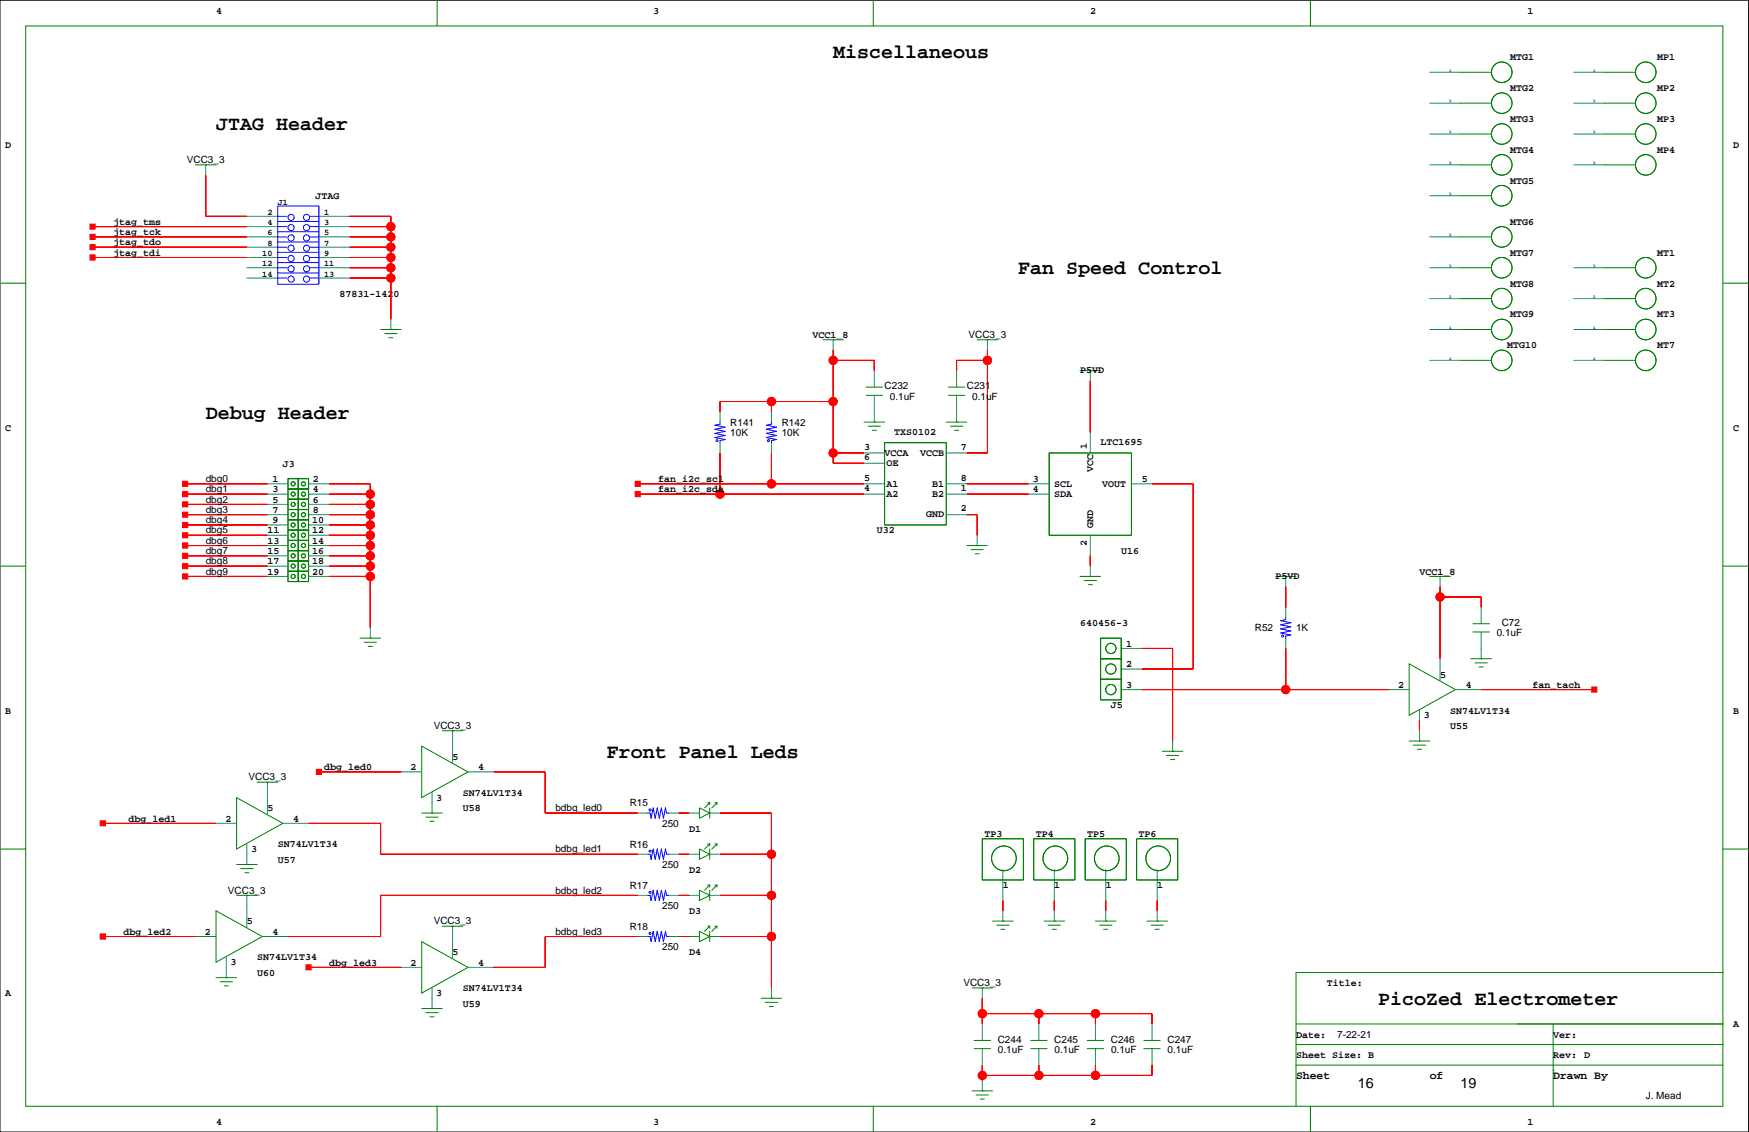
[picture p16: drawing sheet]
<svg xmlns="http://www.w3.org/2000/svg" width="432mm" height="279mm" viewBox="0 0 432 279" stroke-linecap="round" stroke-linejoin="round" font-family="sans-serif">
<defs><g id="words">
<g font-size="4.9">
<text x="205.7" y="14.4">Miscellaneous</text>
<text x="53.3" y="32.2">JTAG Header</text>
<text x="251.4" y="67.7">Fan Speed Control</text>
<text x="50.8" y="103.3">Debug Header</text>
<text x="149.8" y="187.1">Front Panel Leds</text>
<text x="340.3" y="248">PicoZed Electrometer</text>
</g>
<g font-size="3.5">
<text x="335.2" y="268.6">16</text>
<text x="360.6" y="268.6">19</text>
</g>
<g font-size="2.8">
<text x="320" y="266.2">Sheet</text>
<text x="353" y="266.2">of</text>
<text x="383.5" y="266.2">Drawn By</text>
</g>
<g font-size="2.5">
<text x="53.3" y="3.4">4</text>
<text x="161.3" y="3.4">3</text>
<text x="269.2" y="3.4">2</text>
<text x="377.1" y="3.4">1</text>
<text x="372.9" y="14.9">MTG1</text>
<text x="409.2" y="14.9">MP1</text>
<text x="372.9" y="22.5">MTG2</text>
<text x="409.2" y="22.5">MP2</text>
<text x="372.9" y="30.1">MTG3</text>
<text x="409.2" y="30.1">MP3</text>
<text x="1.3" y="36.4">D</text>
<text x="46.1" y="40.3">VCC3_3</text>
<text x="372.9" y="37.7">MTG4</text>
<text x="409.2" y="37.7">MP4</text>
<text x="427.9" y="36.4">D</text>
<text x="372.9" y="45.3">MTG5</text>
<text x="77.9" y="49">JTAG</text>
<text x="27.9" y="58">jtag_tck</text>
<text x="27.9" y="55.5">jtag_tms</text>
<text x="372.9" y="55.5">MTG6</text>
<text x="27.9" y="60.6">jtag_tdo</text>
<text x="27.9" y="63.1">jtag_tdi</text>
<text x="372.9" y="63.1">MTG7</text>
<text x="409.2" y="63.1">MT1</text>
<text x="372.9" y="70.7">MTG8</text>
<text x="409.2" y="70.7">MT2</text>
<text x="83.8" y="73.3">87831-1420</text>
<text x="200.6" y="83.4">VCC1_8</text>
<text x="239.1" y="83.4">VCC3_3</text>
<text x="372.9" y="78.3">MTG9</text>
<text x="409.2" y="78.3">MT3</text>
<text x="372.1" y="86">MTG10</text>
<text x="409.2" y="86">MT7</text>
<text x="266.6" y="92.2">P5VD</text>
<text x="218.4" y="96.1">C232</text>
<text x="219.7" y="98.7">0.1uF</text>
<text x="238.7" y="96.1">C231</text>
<text x="240" y="98.7">0.1uF</text>
<text x="1.3" y="106.3">C</text>
<text x="180.3" y="107.6">10K</text>
<text x="180.3" y="105.1">R141</text>
<text x="193" y="105.1">R142</text>
<text x="193" y="107.6">10K</text>
<text x="220.7" y="107.4">TXS0102</text>
<text x="427.9" y="106.3">C</text>
<text x="213.3" y="111">3</text>
<text x="213.3" y="113.5">6</text>
<text x="218.4" y="112.5">VCCA</text>
<text x="227.2" y="112.5">VCCB</text>
<text x="237.2" y="111">7</text>
<text x="268.3" y="110.7" transform="rotate(-90 268.3 110.7)">1</text>
<text x="271.7" y="110">LTC1695</text>
<text x="50.8" y="119">dbg0</text>
<text x="67.3" y="119">1</text>
<text x="69.8" y="115.2">J3</text>
<text x="77.2" y="119">2</text>
<text x="162.5" y="119">fan_i2c_scl</text>
<text x="213.3" y="118.6">5</text>
<text x="218.9" y="115">OE</text>
<text x="237.2" y="118.6">8</text>
<text x="255" y="119">3</text>
<text x="269.9" y="116.6" transform="rotate(-90 269.9 116.6)">VCC</text>
<text x="281.9" y="119">5</text>
<text x="50.8" y="121.5">dbg1</text>
<text x="50.8" y="124.1">dbg2</text>
<text x="67.3" y="124.1">5</text>
<text x="67.3" y="121.5">3</text>
<text x="77.2" y="124.1">6</text>
<text x="77.2" y="121.5">4</text>
<text x="162.5" y="121.5">fan_i2c_sda</text>
<text x="213.3" y="121.1">4</text>
<text x="218.9" y="120.1">A1</text>
<text x="218.9" y="122.6">A2</text>
<text x="230.2" y="122.6">B2</text>
<text x="230.2" y="120.1">B1</text>
<text x="237.2" y="121.1">1</text>
<text x="255" y="121.5">4</text>
<text x="260.3" y="120.1">SCL</text>
<text x="260.3" y="122.6">SDA</text>
<text x="272.1" y="120.1">VOUT</text>
<text x="50.8" y="126.6">dbg3</text>
<text x="50.8" y="129.1">dbg4</text>
<text x="50.8" y="131.7">dbg5</text>
<text x="66" y="131.7">11</text>
<text x="67.3" y="126.6">7</text>
<text x="67.3" y="129.1">9</text>
<text x="77" y="131.7">12</text>
<text x="77" y="129.1">10</text>
<text x="77.2" y="126.6">8</text>
<text x="216.5" y="131.7">U32</text>
<text x="228.7" y="127.7">GND</text>
<text x="237.2" y="126.2">2</text>
<text x="269.9" y="130.2" transform="rotate(-90 269.9 130.2)">GND</text>
<text x="50.8" y="134.2">dbg6</text>
<text x="50.8" y="136.8">dbg7</text>
<text x="66" y="134.2">13</text>
<text x="66" y="136.8">15</text>
<text x="77" y="134.2">14</text>
<text x="77" y="136.8">16</text>
<text x="268.3" y="134.7" transform="rotate(-90 268.3 134.7)">2</text>
<text x="276.8" y="136.8">U16</text>
<text x="50.8" y="141.8">dbg9</text>
<text x="50.8" y="139.3">dbg8</text>
<text x="66" y="141.8">19</text>
<text x="66" y="139.3">17</text>
<text x="77" y="141.8">20</text>
<text x="77" y="139.3">18</text>
<text x="314.9" y="143">P5VD</text>
<text x="350.4" y="141.8">VCC1_8</text>
<text x="266.6" y="154.5">640456-3</text>
<text x="309.8" y="155.9">R52</text>
<text x="320" y="155.9">1K</text>
<text x="370.8" y="154.5">C72</text>
<text x="278.1" y="159.6">1</text>
<text x="369.5" y="157.1">0.1uF</text>
<text x="278.1" y="164.7">2</text>
<text x="355.5" y="167.2">5</text>
<text x="278.1" y="169.8">3</text>
<text x="345.1" y="169.8">2</text>
<text x="361.9" y="169.8">4</text>
<text x="378.4" y="169.8">fan_tach</text>
<text x="1.3" y="176.1">B</text>
<text x="107.1" y="179.9">VCC3_3</text>
<text x="274.3" y="174.8">J5</text>
<text x="351.5" y="177.3">3</text>
<text x="358.1" y="176.1">SN74LV1T34</text>
<text x="358.1" y="179.9">U55</text>
<text x="427.9" y="176.1">B</text>
<text x="80" y="190.1">dbg_led0</text>
<text x="101.4" y="190.1">2</text>
<text x="111.7" y="187.5">5</text>
<text x="118.1" y="190.1">4</text>
<text x="61.4" y="192.6">VCC3_3</text>
<text x="107.7" y="197.6">3</text>
<text x="114.3" y="196.4">SN74LV1T34</text>
<text x="31.7" y="202.8">dbg_led1</text>
<text x="55.7" y="202.8">2</text>
<text x="66" y="200.2">5</text>
<text x="72.4" y="202.8">4</text>
<text x="114.3" y="200.2">U58</text>
<text x="137.1" y="200.2">bdbg_led0</text>
<text x="155.5" y="199">R15</text>
<text x="68.6" y="209.1">SN74LV1T34</text>
<text x="155.5" y="209.2">R16</text>
<text x="163.5" y="204.1">250</text>
<text x="170.1" y="205.3">D1</text>
<text x="243" y="206.6">TP3</text>
<text x="255.7" y="206.6">TP4</text>
<text x="268.4" y="206.6">TP5</text>
<text x="281.1" y="206.6">TP6</text>
<text x="62" y="210.3">3</text>
<text x="68.6" y="212.9">U57</text>
<text x="137.1" y="210.4">bdbg_led1</text>
<text x="163.5" y="214.3">250</text>
<text x="170.1" y="215.5">D2</text>
<text x="56.3" y="220.6">VCC3_3</text>
<text x="137.1" y="220.6">bdbg_led2</text>
<text x="155.5" y="219.3">R17</text>
<text x="247.6" y="219.3">1</text>
<text x="260.3" y="219.3">1</text>
<text x="273" y="219.3">1</text>
<text x="285.7" y="219.3">1</text>
<text x="163.5" y="224.4">250</text>
<text x="170.1" y="225.6">D3</text>
<text x="30.5" y="230.7">dbg_led2</text>
<text x="50.6" y="230.7">2</text>
<text x="60.9" y="228.2">5</text>
<text x="67.3" y="230.7">4</text>
<text x="107.1" y="228.2">VCC3_3</text>
<text x="137.1" y="230.7">bdbg_led3</text>
<text x="155.5" y="229.5">R18</text>
<text x="56.9" y="238.2">3</text>
<text x="63.5" y="237.1">SN74LV1T34</text>
<text x="81.3" y="238.3">dbg_led3</text>
<text x="101.4" y="238.3">2</text>
<text x="111.7" y="235.8">5</text>
<text x="118.1" y="238.3">4</text>
<text x="163.5" y="234.6">250</text>
<text x="170.1" y="235.8">D4</text>
<text x="1.3" y="245.9">A</text>
<text x="63.5" y="240.9">U60</text>
<text x="107.7" y="245.8">3</text>
<text x="114.3" y="244.7">SN74LV1T34</text>
<text x="237.8" y="243.4">VCC3_3</text>
<text x="327.6" y="243.4">Title:</text>
<text x="114.3" y="248.5">U59</text>
<text x="246.3" y="257.4">C244</text>
<text x="260.3" y="257.4">C245</text>
<text x="274.3" y="257.4">C246</text>
<text x="288.2" y="257.4">C247</text>
<text x="320" y="256.1">Date:</text>
<text x="330.1" y="256.1">7-22-21</text>
<text x="383.5" y="256.1">Ver:</text>
<text x="427.9" y="253.6">A</text>
<text x="246.4" y="259.9">0.1uF</text>
<text x="260.3" y="259.9">0.1uF</text>
<text x="274.3" y="259.9">0.1uF</text>
<text x="288.3" y="259.9">0.1uF</text>
<text x="320" y="261.2">Sheet Size: B</text>
<text x="383.5" y="261.2">Rev: D</text>
<text x="406.3" y="271.3">J. Mead</text>
<text x="53.3" y="277.7">4</text>
<text x="161.3" y="277.7">3</text>
<text x="269.2" y="277.7">2</text>
<text x="377.1" y="277.7">1</text>
</g>
<g font-size="2.1">
<text x="66" y="53">2</text>
<text x="68.6" y="50.5">J1</text>
<text x="80" y="53">1</text>
<text x="66" y="58.1">6</text>
<text x="66" y="55.6">4</text>
<text x="80" y="58.1">5</text>
<text x="80" y="55.6">3</text>
<text x="64.8" y="65.7">12</text>
<text x="64.8" y="63.2">10</text>
<text x="66" y="60.6">8</text>
<text x="80" y="65.7">11</text>
<text x="80" y="63.2">9</text>
<text x="80" y="60.6">7</text>
<text x="64.8" y="68.3">14</text>
<text x="80" y="68.3">13</text>
</g>
<g font-size="1.1">
<text x="357.7" y="17.7">1</text>
<text x="393.3" y="17.7">1</text>
<text x="357.7" y="25.3">1</text>
<text x="393.3" y="25.3">1</text>
<text x="357.7" y="32.9">1</text>
<text x="393.3" y="32.9">1</text>
<text x="357.7" y="40.5">1</text>
<text x="393.3" y="40.5">1</text>
<text x="357.7" y="48.1">1</text>
<text x="357.7" y="58.3">1</text>
<text x="357.7" y="65.9">1</text>
<text x="393.3" y="65.9">1</text>
<text x="357.7" y="73.5">1</text>
<text x="393.3" y="73.5">1</text>
<text x="357.7" y="81.1">1</text>
<text x="393.3" y="81.1">1</text>
<text x="357.7" y="88.8">1</text>
<text x="393.3" y="88.8">1</text>
</g>
</g></defs>
<path d="M0 .1h431.7v279.3h-431.7z" fill="none" stroke="#000" stroke-width=".25"/>
<g fill="none" stroke="#008080" stroke-width=".25">
<path d="M353 17.8h7.6M388.5 17.8h7.6M353 25.5h7.6M353 33.1h7.6M388.5 25.5h7.6M388.5 33.1h7.6M50.8 40.7v2.5M60.9 53.4h7.7M60.9 55.9h7.7M60.9 58.5h7.7M78.7 53.4h7.6M78.7 55.9h7.6"/>
<path d="M78.7 58.5h7.6M353 58.5h7.6M353 40.7h7.6M353 48.3h7.6M388.5 40.7h7.6M60.9 61h7.7M60.9 63.5h7.7M60.9 66.1h7.7M60.9 68.6h7.7M78.7 61h7.6M78.7 63.5h7.6M78.7 66.1h7.6"/>
<path d="M78.7 68.6h7.6M96.5 78.8v2.5M353 66.1h7.6M353 73.7h7.6M388.5 66.1h7.6M388.5 73.7h7.6M205.7 83.9v2.5M215.9 91.5v4M215.9 97.6v6.6M236.2 91.5v4M236.2 97.6v6.6M243.8 83.9v2.5"/>
<path d="M269.2 91.5v2.5M353 81.3h7.6M353 88.9h7.6M388.5 81.3h7.6M388.5 88.9h7.6M66 119.4h5.1M76.2 119.4h5.1M177.8 101.6v2.6M177.8 109.3v2.5M190.5 101.6v2.6M190.5 109.3v2.5M213.3 119.4h5.1"/>
<path d="M213.3 111.8h5.1M213.3 114.3h5.1M233.6 119.4h5.1M233.6 111.8h5.1M253.9 119.4h5.1M269.2 106.7v5.1M279.3 119.4h5.1M66 129.6h5.1M66 127h5.1M66 122h5.1M66 124.5h5.1M66 139.7h5.1"/>
<path d="M66 132.1h5.1M66 134.7h5.1M66 137.2h5.1M76.2 129.6h5.1M76.2 127h5.1M76.2 122h5.1M76.2 124.5h5.1M76.2 139.7h5.1M76.2 132.1h5.1M76.2 134.7h5.1M76.2 137.2h5.1M213.3 122h5.1"/>
<path d="M233.6 127h5.1M233.6 122h5.1M241.2 132.1v2.6M253.9 122h5.1M269.2 132.1v5.1M269.2 139.7v2.6M66 142.3h5.1M76.2 142.3h5.1M91.4 155v2.5M317.4 142.3v2.5M317.4 149.9v2.5M317.4 157.5v2.5"/>
<path d="M355.5 142.3v2.5M365.7 149.9v4.1M365.7 156v6.6M276.8 170.2h5.1M276.8 160h5.1M276.8 165.1h5.1M342.8 170.2h5.1M350.4 175.3v2.5M355.5 162.6v5.3M359.3 170.2h6.4M66 193.1v7.8M99 190.5h5.1"/>
<path d="M106.7 195.6v5.1M111.7 180.4v7.8M115.5 190.5h6.4M289.5 182.9v2.5M350.4 180.4v2.5M53.3 203.2h5.1M60.9 208.3v5.1M69.8 203.2h6.4M157.4 210.8h2.6M157.4 200.7h2.6M165.1 210.8h2.5M165.1 200.7h2.5"/>
<path d="M170.1 210.8h2.6M170.1 200.7h2.6M175.2 210.8h2.6M175.2 200.7h2.6M247.6 214.6v7.7M260.3 214.6v7.7M273 214.6v7.7M285.7 214.6v7.7M48.2 231.2h5.1M55.9 236.2v5.1M60.9 221v7.9M64.8 231.2h6.3"/>
<path d="M99 238.8h5.1M111.7 228.6v7.9M115.5 238.8h6.4M157.4 221h2.6M157.4 231.2h2.6M165.1 221h2.5M165.1 231.2h2.5M170.1 221h2.6M170.1 231.2h2.6M175.2 221h2.6M175.2 231.2h2.6M247.6 224.8v2.5"/>
<path d="M260.3 224.8v2.5M273 224.8v2.5M285.7 224.8v2.5M106.7 243.8v5.1M190.5 243.8v2.6M242.5 243.8v2.6M242.5 252.7v4.1M242.5 258.8v4.1M256.5 252.7v4.1M256.5 258.8v4.1M270.4 252.7v4.1M270.4 258.8v4.1"/>
<path d="M284.4 252.7v4.1M284.4 258.8v4.1M242.5 266.7v2.5"/>
</g>
<g fill="none" stroke="#008000" stroke-width=".25">
<path d="M6.3 6.4h419.1v266.7h-419.1zM107.9 .1v6.3M215.6 .1v6.3M323.5 .1v6.3M360.6 17.8h7.6M396.1 17.8h7.7M360.6 25.5h7.6M360.6 33.1h7.6M396.1 25.5h7.7M396.1 33.1h7.7M48.2 40.7h5.1M50.8 40.7h.1"/>
<path d="M360.6 40.7h7.6M360.6 48.3h7.6M360.6 58.5h7.6M396.1 40.7h7.7M0 69.9h6.3M360.6 66.1h7.6M360.6 73.7h7.6M396.1 66.1h7.7M396.1 73.7h7.7M425.4 69.9h6.3M94 81.3h5M95 82.3h3"/>
<path d="M96 83.4h1M96.5 81.3h.1M203.2 83.9h5M205.7 83.9h.1M213.8 97.6h4.1M213.8 95.5h4.1M234.1 97.6h4.1M234.1 95.5h4.1M241.2 83.9h5.1M243.8 83.9h.1M266.6 91.5h5.1M269.2 91.5h.1"/>
<path d="M360.6 81.3h7.6M360.6 88.9h7.6M396.1 81.3h7.7M396.1 88.9h7.7M71.1 118.1h2.5v2.6h-2.5zM73.6 118.1h2.6v2.6h-2.6zM213.3 104.2h5.1M214.3 105.2h3.1M215.3 106.2h1.1M215.9 104.2h.1M218.4 109.3h15.2v20.3h-15.2zM233.6 104.2h5.1"/>
<path d="M234.6 105.2h3.1M235.7 106.2h1M236.2 104.2h.1M259 111.8h20.3v20.3h-20.3zM0 139.7h6.3M71.1 125.8h2.5v2.5h-2.5zM71.1 128.3h2.5v2.5h-2.5zM71.1 123.2h2.5v2.6h-2.5zM71.1 120.7h2.5v2.5h-2.5zM71.1 138.5h2.5v2.5h-2.5zM71.1 135.9h2.5v2.6h-2.5zM71.1 133.4h2.5v2.5h-2.5z"/>
<path d="M71.1 130.8h2.5v2.6h-2.5zM73.6 128.3h2.6v2.5h-2.6zM73.6 123.2h2.6v2.6h-2.6zM73.6 120.7h2.6v2.5h-2.6zM73.6 125.8h2.6v2.5h-2.6zM73.6 135.9h2.6v2.6h-2.6zM73.6 133.4h2.6v2.5h-2.6zM73.6 130.8h2.6v2.6h-2.6zM73.6 138.5h2.6v2.5h-2.6zM238.7 134.7h5.1M239.7 135.7h3.1M240.7 136.7h1.1"/>
<path d="M241.2 134.7h.1M425.4 139.7h6.3M71.1 141h2.5v2.5h-2.5zM73.6 141h2.6v2.5h-2.6zM88.9 157.5h5.1M89.9 158.5h3M90.9 159.5h1M91.4 157.5h.1M266.6 142.3h5.1M267.7 143.3h3M268.7 144.3h1M269.2 142.3h.1"/>
<path d="M271.7 157.5h5.1v5.1h-5.1zM314.9 142.3h5.1M317.4 142.3h.1M353 142.3h5.1M355.5 142.3h.1M363.6 156h4.1M363.6 154h4.1M271.7 167.7h5.1v5h-5.1zM271.7 162.6h5.1v5.1h-5.1zM347.9 163.9l11.4 6.3-11.4 6.4zM363.1 162.6h5.1M364.2 163.6h3"/>
<path d="M365.2 164.6h1M365.7 162.6h.1M58.4 196.9l11.4 6.3-11.4 6.4zM63.5 193.1h5.1M66 193.1h.1M104.1 184.2l11.4 6.3-11.4 6.4zM109.2 180.4h5.1M111.7 180.4h.1M174.7 198.1h.5M175.2 199.4v1.3l-2.5-1.3v2.5l2.5-1.2v1.2M175.2 198.1l-1.2 1.3M175.2 198.1v.5"/>
<path d="M176.5 198.1h.5M177 198.1v.5M177 198.1l-1.3 1.3M287 185.4h5M288 186.5h3M289 187.5h1M289.5 185.4h.1M347.9 182.9h5.1M348.9 183.9h3.1M349.9 184.9h1M350.4 182.9h.1M0 209.6h6.3"/>
<path d="M58.4 213.4h5.1M59.4 214.4h3.1M60.4 215.4h1.1M60.9 213.4h.1M104.1 200.7h5.1M105.1 201.7h3.1M106.1 202.7h1.1M106.7 200.7h.1M174.7 208.3h.5M174.7 218.5h.5M175.2 209.6v1.2l-2.5-1.2v2.5l2.5-1.3v1.3M175.2 219.7v1.3l-2.5-1.3v2.6l2.5-1.3v1.3"/>
<path d="M175.2 208.3v.5M175.2 218.5v.5M175.2 208.3l-1.2 1.3M175.2 218.5l-1.2 1.2M176.5 208.3h.5M176.5 218.5h.5M177 208.3v.5M177 218.5v.5M177 208.3l-1.3 1.3M177 218.5l-1.3 1.2M242.5 207h10.2v10.2h-10.2zM255.2 207h10.2v10.2h-10.2z"/>
<path d="M267.9 207h10.2v10.2h-10.2zM280.6 207h10.2v10.2h-10.2zM425.4 209.6h6.3M53.3 224.8l11.5 6.4-11.5 6.3zM58.4 221h5.1M60.9 221h.1M104.1 232.4l11.4 6.4-11.4 6.3zM109.2 228.6h5.1M111.7 228.6h.1M174.7 228.6h.5M175.2 229.9v1.3l-2.5-1.3v2.5l2.5-1.2v1.2M175.2 228.6v.5"/>
<path d="M175.2 228.6l-1.2 1.3M176.5 228.6h.5M177 228.6v.5M177 228.6l-1.3 1.3M245.1 227.3h5M246.1 228.4h3M247.1 229.4h1M247.6 227.3h.1M257.8 227.3h5M258.8 228.4h3M259.8 229.4h1M260.3 227.3h.1"/>
<path d="M270.4 227.3h5.1M271.5 228.4h3M272.5 229.4h1M273 227.3h.1M283.1 227.3h5.1M284.2 228.4h3M285.2 229.4h1M285.7 227.3h.1M53.3 241.3h5.1M54.3 242.3h3.1M55.4 243.3h1M55.9 241.3h.1"/>
<path d="M104.1 248.9h5.1M105.1 249.9h3.1M106.1 251h1.1M106.7 248.9h.1M187.9 246.4h5.1M188.9 247.4h3.1M189.9 248.4h1.1M190.5 246.4h.1M240 243.8h5.1M240.5 258.8h4M240.5 256.8h4M242.5 243.8h.1"/>
<path d="M254.5 258.8h4M254.5 256.8h4M268.4 258.8h4.1M268.4 256.8h4.1M282.4 258.8h4M282.4 256.8h4M320 257.8h105.4M320 252.7h105.4M383.5 252.7v20.4M425.4 240h-105.4v33.1M107.9 273.1v6.3M215.6 273.1v6.3"/>
<path d="M240 269.2h5.1M241 270.3h3M242 271.3h1M242.5 269.2h.1M320 262.9h105.4M323.5 273.1v6.3M383.5 264.2h.1"/>
<circle cx="370.8" cy="17.8" r="2.54"/>
<circle cx="406.3" cy="17.8" r="2.54"/>
<circle cx="370.8" cy="25.5" r="2.54"/>
<circle cx="370.8" cy="33.1" r="2.54"/>
<circle cx="406.3" cy="25.5" r="2.54"/>
<circle cx="406.3" cy="33.1" r="2.54"/>
<circle cx="370.8" cy="58.5" r="2.54"/>
<circle cx="370.8" cy="48.3" r="2.54"/>
<circle cx="370.8" cy="40.7" r="2.54"/>
<circle cx="406.3" cy="40.7" r="2.54"/>
<circle cx="370.8" cy="66.1" r="2.54"/>
<circle cx="370.8" cy="73.7" r="2.54"/>
<circle cx="406.3" cy="66.1" r="2.54"/>
<circle cx="406.3" cy="73.7" r="2.54"/>
<circle cx="370.8" cy="88.9" r="2.54"/>
<circle cx="370.8" cy="81.3" r="2.54"/>
<circle cx="406.3" cy="88.9" r="2.54"/>
<circle cx="406.3" cy="81.3" r="2.54"/>
<circle cx="72.4" cy="119.4" r=".51"/>
<circle cx="74.9" cy="119.4" r=".51"/>
<circle cx="72.4" cy="137.2" r=".51"/>
<circle cx="72.4" cy="124.5" r=".51"/>
<circle cx="72.4" cy="132.1" r=".51"/>
<circle cx="72.4" cy="139.7" r=".51"/>
<circle cx="72.4" cy="134.7" r=".51"/>
<circle cx="72.4" cy="127" r=".51"/>
<circle cx="72.4" cy="129.6" r=".51"/>
<circle cx="72.4" cy="122" r=".51"/>
<circle cx="74.9" cy="137.2" r=".51"/>
<circle cx="74.9" cy="124.5" r=".51"/>
<circle cx="74.9" cy="132.1" r=".51"/>
<circle cx="74.9" cy="139.7" r=".51"/>
<circle cx="74.9" cy="127" r=".51"/>
<circle cx="74.9" cy="134.7" r=".51"/>
<circle cx="74.9" cy="122" r=".51"/>
<circle cx="74.9" cy="129.6" r=".51"/>
<circle cx="72.4" cy="142.3" r=".51"/>
<circle cx="74.9" cy="142.3" r=".51"/>
<circle cx="274.3" cy="170.2" r="1.27"/>
<circle cx="274.3" cy="160" r="1.27"/>
<circle cx="274.3" cy="165.1" r="1.27"/>
<circle cx="247.8" cy="211.9" r="3"/>
<circle cx="260.5" cy="211.9" r="3"/>
<circle cx="273.2" cy="211.9" r="3"/>
<circle cx="285.9" cy="211.9" r="3"/>
</g>
<g fill="none" stroke="#00f" stroke-width=".25">
<path d="M68.6 50.9h10.1v19.3h-10.1zM68.6 54.7h10.1M68.6 53.4h2.2M68.6 57.2h10.1M68.6 55.9h2.2M68.6 59.7h10.1M68.6 58.5h2.2M76.4 53.4h2.3M76.4 55.9h2.3M76.4 58.5h2.3M68.6 62.3h10.1M68.6 61h2.2"/>
<path d="M68.6 64.8h10.1M68.6 63.5h2.2M68.6 67.4h10.1M68.6 66.1h2.2M68.6 68.6h2.2M76.4 61h2.3M76.4 63.5h2.3M76.4 66.1h2.3M76.4 68.6h2.3M177.8 104.2v.5l-1.3 .2 2.5 .5-2.5 .6 2.5 .5-2.5 .5 2.5 .5-2.5 .5 2.5 .5-1.2 .3v.5M190.5 104.2v.5l-1.3 .2 2.5 .5-2.5 .6 2.5 .5-2.5 .5 2.5 .5-2.5 .5 2.5 .5-1.2 .3v.5M317.4 152.4v.5l-1.2 .3 2.5 .5-2.5 .5 2.5 .5-2.5 .5 2.5 .5-2.5 .5 2.5 .5-1.3 .3v.5"/>
<path d="M160 210.8h.5l.2 1.3 .6-2.5 .5 2.5 .5-2.5 .5 2.5 .5-2.5 .5 2.5 .5-2.5 .3 1.2h.5M160 200.7h.5l.2 1.2 .6-2.5 .5 2.5 .5-2.5 .5 2.5 .5-2.5 .5 2.5 .5-2.5 .3 1.3h.5M160 221h.5l.2 1.3 .6-2.6 .5 2.6 .5-2.6 .5 2.6 .5-2.6 .5 2.6 .5-2.6 .3 1.3h.5M160 231.2h.5l.2 1.2 .6-2.5 .5 2.5 .5-2.5 .5 2.5 .5-2.5 .5 2.5 .5-2.5 .3 1.3h.5"/>
<circle cx="71.9" cy="58.7" r=".76"/>
<circle cx="71.9" cy="53.6" r=".76"/>
<circle cx="71.9" cy="56.2" r=".76"/>
<circle cx="75.7" cy="58.7" r=".76"/>
<circle cx="75.7" cy="53.6" r=".76"/>
<circle cx="75.7" cy="56.2" r=".76"/>
<circle cx="71.9" cy="61.3" r=".76"/>
<circle cx="71.9" cy="68.9" r=".76"/>
<circle cx="71.9" cy="66.3" r=".76"/>
<circle cx="71.9" cy="63.8" r=".76"/>
<circle cx="75.7" cy="61.3" r=".76"/>
<circle cx="75.7" cy="66.3" r=".76"/>
<circle cx="75.7" cy="68.9" r=".76"/>
<circle cx="75.7" cy="63.8" r=".76"/>
<circle cx="177" cy="108.8" r=".25"/>
<circle cx="189.7" cy="108.8" r=".25"/>
<circle cx="316.7" cy="157" r=".25"/>
<circle cx="160.5" cy="199.9" r=".25"/>
<circle cx="160.5" cy="210.1" r=".25"/>
<circle cx="160.5" cy="220.2" r=".25"/>
<circle cx="160.5" cy="230.4" r=".25"/>
</g>
<g fill="#f00" stroke="#f00" stroke-width=".25">
<path d="M45.7 119.4h20.3z" fill-rule="evenodd"/>
<path d="M45.1 118.8h1.2v1.3h-1.2z" fill-rule="evenodd"/>
<path d="M45.7 122h20.3z" fill-rule="evenodd"/>
<path d="M45.1 121.3h1.2v1.3h-1.2z" fill-rule="evenodd"/>
<path d="M45.7 124.5h20.3z" fill-rule="evenodd"/>
<path d="M45.1 123.9h1.2v1.2h-1.2z" fill-rule="evenodd"/>
<path d="M45.7 127h20.3z" fill-rule="evenodd"/>
<path d="M45.1 126.4h1.2v1.3h-1.2z" fill-rule="evenodd"/>
<path d="M45.7 129.6h20.3z" fill-rule="evenodd"/>
<path d="M45.1 128.9h1.2v1.3h-1.2z" fill-rule="evenodd"/>
<path d="M45.7 132.1h20.3z" fill-rule="evenodd"/>
<path d="M45.1 131.5h1.2v1.2h-1.2z" fill-rule="evenodd"/>
<path d="M45.7 134.7h20.3z" fill-rule="evenodd"/>
<path d="M45.1 134h1.2v1.3h-1.2z" fill-rule="evenodd"/>
<path d="M45.7 137.2h20.3z" fill-rule="evenodd"/>
<path d="M45.1 136.6h1.2v1.2h-1.2z" fill-rule="evenodd"/>
<path d="M45.7 142.3h20.3z" fill-rule="evenodd"/>
<path d="M45.1 141.6h1.2v1.3h-1.2z" fill-rule="evenodd"/>
<path d="M45.7 139.7h20.3z" fill-rule="evenodd"/>
<path d="M45.1 139.1h1.2v1.3h-1.2z" fill-rule="evenodd"/>
<path d="M167.6 200.7h2.5z" fill-rule="evenodd"/>
<path d="M167.6 210.8h2.5z" fill-rule="evenodd"/>
<path d="M167.6 221h2.5z" fill-rule="evenodd"/>
<path d="M167.6 231.2h2.5z" fill-rule="evenodd"/>
<path d="M86.3 53.4h10.2z" fill-rule="evenodd"/>
<path d="M96.5 53.4v2.5z" fill-rule="evenodd"/>
<path d="M86.3 55.9h10.2z" fill-rule="evenodd"/>
<path d="M86.3 58.5h10.2z" fill-rule="evenodd"/>
<path d="M86.3 61h10.2z" fill-rule="evenodd"/>
<path d="M96.5 55.9v2.6z" fill-rule="evenodd"/>
<path d="M96.5 61v2.5z" fill-rule="evenodd"/>
<path d="M96.5 58.5v2.5z" fill-rule="evenodd"/>
<path d="M96.5 63.5v2.6z" fill-rule="evenodd"/>
<path d="M96.5 66.1v2.5z" fill-rule="evenodd"/>
<path d="M96.5 68.6v10.2z" fill-rule="evenodd"/>
<path d="M86.3 68.6h10.2z" fill-rule="evenodd"/>
<path d="M86.3 63.5h10.2z" fill-rule="evenodd"/>
<path d="M86.3 66.1h10.2z" fill-rule="evenodd"/>
<path d="M50.8 53.4h10.1z" fill-rule="evenodd"/>
<path d="M50.8 43.2v10.2z" fill-rule="evenodd"/>
<path d="M22.9 58.5h38z" fill-rule="evenodd"/>
<path d="M22.2 57.8h1.3v1.3h-1.3z" fill-rule="evenodd"/>
<path d="M22.9 61h38z" fill-rule="evenodd"/>
<path d="M22.2 60.4h1.3v1.2h-1.3z" fill-rule="evenodd"/>
<path d="M22.9 55.9h38z" fill-rule="evenodd"/>
<path d="M22.2 55.3h1.3v1.3h-1.3z" fill-rule="evenodd"/>
<path d="M22.9 63.5h38z" fill-rule="evenodd"/>
<path d="M22.2 62.9h1.3v1.3h-1.3z" fill-rule="evenodd"/>
<path d="M247.6 222.3v2.5z" fill-rule="evenodd"/>
<path d="M260.3 222.3v2.5z" fill-rule="evenodd"/>
<path d="M273 222.3v2.5z" fill-rule="evenodd"/>
<path d="M285.7 222.3v2.5z" fill-rule="evenodd"/>
<path d="M91.4 127v5.1z" fill-rule="evenodd"/>
<path d="M91.4 132.1v2.6z" fill-rule="evenodd"/>
<path d="M91.4 124.5v2.5z" fill-rule="evenodd"/>
<path d="M91.4 132.1v2.6z" fill-rule="evenodd"/>
<path d="M91.4 119.4v2.6z" fill-rule="evenodd"/>
<path d="M91.4 124.5v5.1z" fill-rule="evenodd"/>
<path d="M81.3 129.6h10.1z" fill-rule="evenodd"/>
<path d="M81.3 137.2h10.1z" fill-rule="evenodd"/>
<path d="M81.3 134.7h10.1z" fill-rule="evenodd"/>
<path d="M91.4 122v2.5z" fill-rule="evenodd"/>
<path d="M81.3 132.1h10.1z" fill-rule="evenodd"/>
<path d="M91.4 139.7v2.6z" fill-rule="evenodd"/>
<path d="M91.4 137.2v2.5z" fill-rule="evenodd"/>
<path d="M91.4 134.7v2.5z" fill-rule="evenodd"/>
<path d="M91.4 129.6v10.1z" fill-rule="evenodd"/>
<path d="M81.3 124.5h10.1z" fill-rule="evenodd"/>
<path d="M81.3 127h10.1z" fill-rule="evenodd"/>
<path d="M91.4 142.3v12.7z" fill-rule="evenodd"/>
<path d="M81.3 139.7h10.1z" fill-rule="evenodd"/>
<path d="M81.3 142.3h10.1z" fill-rule="evenodd"/>
<path d="M81.3 122h10.1z" fill-rule="evenodd"/>
<path d="M81.3 119.4h10.1z" fill-rule="evenodd"/>
<path d="M90.8 134h1.3v1.3h-1.3z" fill-rule="evenodd"/>
<path d="M90.8 123.9h1.3v1.2h-1.3z" fill-rule="evenodd"/>
<path d="M289.5 160v22.9z" fill-rule="evenodd"/>
<path d="M281.9 160h7.6z" fill-rule="evenodd"/>
<path d="M317.4 144.8v5.1z" fill-rule="evenodd"/>
<path d="M365.7 147.3v2.6z" fill-rule="evenodd"/>
<path d="M355.5 144.8v2.5z" fill-rule="evenodd"/>
<path d="M355.5 147.3h10.2z" fill-rule="evenodd"/>
<path d="M355.5 147.3v15.3z" fill-rule="evenodd"/>
<path d="M350.4 177.8v2.6z" fill-rule="evenodd"/>
<path d="M365.7 170.2h27.9z" fill-rule="evenodd"/>
<path d="M393 169.6h1.2v1.2h-1.2z" fill-rule="evenodd"/>
<path d="M317.4 160v10.2z" fill-rule="evenodd"/>
<path d="M317.4 170.2h25.4z" fill-rule="evenodd"/>
<path d="M281.9 170.2h35.5z" fill-rule="evenodd"/>
<path d="M270.4 265.4h14z" fill-rule="evenodd"/>
<path d="M284.4 262.9v2.5z" fill-rule="evenodd"/>
<path d="M256.5 265.4h13.9z" fill-rule="evenodd"/>
<path d="M270.4 262.9v2.5z" fill-rule="evenodd"/>
<path d="M242.5 265.4h14z" fill-rule="evenodd"/>
<path d="M256.5 262.9v2.5z" fill-rule="evenodd"/>
<path d="M242.5 265.4v1.3z" fill-rule="evenodd"/>
<path d="M242.5 262.9v2.5z" fill-rule="evenodd"/>
<path d="M94 203.2v7.6z" fill-rule="evenodd"/>
<path d="M76.2 203.2h17.8z" fill-rule="evenodd"/>
<path d="M94 210.8h63.4z" fill-rule="evenodd"/>
<path d="M94 221v10.2z" fill-rule="evenodd"/>
<path d="M94 221h63.4z" fill-rule="evenodd"/>
<path d="M71.1 231.2h22.9z" fill-rule="evenodd"/>
<path d="M121.9 238.8h12.7z" fill-rule="evenodd"/>
<path d="M134.6 231.2v7.6z" fill-rule="evenodd"/>
<path d="M134.6 231.2h22.8z" fill-rule="evenodd"/>
<path d="M121.9 190.5h12.7z" fill-rule="evenodd"/>
<path d="M134.6 200.7h22.8z" fill-rule="evenodd"/>
<path d="M134.6 190.5v10.2z" fill-rule="evenodd"/>
<path d="M25.4 203.2h27.9z" fill-rule="evenodd"/>
<path d="M24.8 202.6h1.2v1.3h-1.2z" fill-rule="evenodd"/>
<path d="M78.7 190.5h20.3z" fill-rule="evenodd"/>
<path d="M78.1 189.9h1.3v1.3h-1.3z" fill-rule="evenodd"/>
<path d="M25.4 231.2h22.8z" fill-rule="evenodd"/>
<path d="M24.8 230.5h1.2v1.3h-1.2z" fill-rule="evenodd"/>
<path d="M76.2 238.8h22.8z" fill-rule="evenodd"/>
<path d="M75.5 238.1h1.3v1.3h-1.3z" fill-rule="evenodd"/>
<path d="M242.5 246.4v3.8z" fill-rule="evenodd"/>
<path d="M270.4 250.2h14z" fill-rule="evenodd"/>
<path d="M284.4 250.2v2.5z" fill-rule="evenodd"/>
<path d="M256.5 250.2h13.9z" fill-rule="evenodd"/>
<path d="M270.4 250.2v2.5z" fill-rule="evenodd"/>
<path d="M242.5 250.2h14z" fill-rule="evenodd"/>
<path d="M256.5 250.2v2.5z" fill-rule="evenodd"/>
<path d="M242.5 250.2v2.5z" fill-rule="evenodd"/>
<path d="M177.8 231.2h12.7z" fill-rule="evenodd"/>
<path d="M177.8 210.8h12.7z" fill-rule="evenodd"/>
<path d="M177.8 221h12.7z" fill-rule="evenodd"/>
<path d="M190.5 221v10.2z" fill-rule="evenodd"/>
<path d="M190.5 210.8v10.2z" fill-rule="evenodd"/>
<path d="M190.5 200.7v10.1z" fill-rule="evenodd"/>
<path d="M177.8 200.7h12.7z" fill-rule="evenodd"/>
<path d="M190.5 231.2v12.6z" fill-rule="evenodd"/>
<path d="M269.2 94v12.7z" fill-rule="evenodd"/>
<path d="M281.9 165.1h12.7z" fill-rule="evenodd"/>
<path d="M294.6 119.4v45.7z" fill-rule="evenodd"/>
<path d="M284.4 119.4h10.2z" fill-rule="evenodd"/>
<path d="M269.2 137.2v2.5z" fill-rule="evenodd"/>
<path d="M190.5 111.8v7.6z" fill-rule="evenodd"/>
<path d="M190.5 119.4h22.8z" fill-rule="evenodd"/>
<path d="M157.4 119.4h33.1z" fill-rule="evenodd"/>
<path d="M156.8 118.8h1.3v1.3h-1.3z" fill-rule="evenodd"/>
<path d="M177.8 122h35.5z" fill-rule="evenodd"/>
<path d="M177.8 111.8v10.2z" fill-rule="evenodd"/>
<path d="M157.4 122h20.4z" fill-rule="evenodd"/>
<path d="M156.8 121.3h1.3v1.3h-1.3z" fill-rule="evenodd"/>
<path d="M238.7 111.8h5.1z" fill-rule="evenodd"/>
<path d="M243.8 88.9v22.9z" fill-rule="evenodd"/>
<path d="M236.2 88.9v2.6z" fill-rule="evenodd"/>
<path d="M236.2 88.9h7.6z" fill-rule="evenodd"/>
<path d="M243.8 86.4v2.5z" fill-rule="evenodd"/>
<path d="M190.5 99.1v2.5z" fill-rule="evenodd"/>
<path d="M205.7 111.8h7.6z" fill-rule="evenodd"/>
<path d="M205.7 111.8v2.5z" fill-rule="evenodd"/>
<path d="M205.7 99.1v12.7z" fill-rule="evenodd"/>
<path d="M205.7 86.4v2.5z" fill-rule="evenodd"/>
<path d="M215.9 88.9v2.6z" fill-rule="evenodd"/>
<path d="M205.7 88.9h10.2z" fill-rule="evenodd"/>
<path d="M205.7 88.9v10.2z" fill-rule="evenodd"/>
<path d="M190.5 99.1h15.2z" fill-rule="evenodd"/>
<path d="M177.8 99.1v2.5z" fill-rule="evenodd"/>
<path d="M205.7 114.3h7.6z" fill-rule="evenodd"/>
<path d="M177.8 99.1h12.7z" fill-rule="evenodd"/>
<path d="M241.2 127v5.1z" fill-rule="evenodd"/>
<path d="M238.7 127h2.5z" fill-rule="evenodd"/>
<path d="M238.7 119.4h15.2z" fill-rule="evenodd"/>
<path d="M238.7 122h15.2z" fill-rule="evenodd"/>
<circle cx="96.5" cy="55.9" r="1.02"/>
<circle cx="96.5" cy="61" r="1.02"/>
<circle cx="96.5" cy="58.5" r="1.02"/>
<circle cx="96.5" cy="68.6" r="1.02"/>
<circle cx="96.5" cy="63.5" r="1.02"/>
<circle cx="96.5" cy="66.1" r="1.02"/>
<circle cx="91.4" cy="132.1" r="1.02"/>
<circle cx="91.4" cy="137.2" r="1.02"/>
<circle cx="91.4" cy="134.7" r="1.02"/>
<circle cx="91.4" cy="129.6" r="1.02"/>
<circle cx="91.4" cy="124.5" r="1.02"/>
<circle cx="91.4" cy="127" r="1.02"/>
<circle cx="91.4" cy="139.7" r="1.02"/>
<circle cx="91.4" cy="142.3" r="1.02"/>
<circle cx="91.4" cy="122" r="1.02"/>
<circle cx="355.5" cy="147.3" r="1.02"/>
<circle cx="317.4" cy="170.2" r="1.02"/>
<circle cx="270.4" cy="265.4" r="1.02"/>
<circle cx="256.5" cy="265.4" r="1.02"/>
<circle cx="242.5" cy="265.4" r="1.02"/>
<circle cx="270.4" cy="250.2" r="1.02"/>
<circle cx="256.5" cy="250.2" r="1.02"/>
<circle cx="242.5" cy="250.2" r="1.02"/>
<circle cx="190.5" cy="221" r="1.02"/>
<circle cx="190.5" cy="210.8" r="1.02"/>
<circle cx="190.5" cy="231.2" r="1.02"/>
<circle cx="190.5" cy="119.4" r="1.02"/>
<circle cx="177.8" cy="122" r="1.02"/>
<circle cx="243.8" cy="88.9" r="1.02"/>
<circle cx="205.7" cy="111.8" r="1.02"/>
<circle cx="205.7" cy="88.9" r="1.02"/>
<circle cx="205.7" cy="99.1" r="1.02"/>
<circle cx="190.5" cy="99.1" r="1.02"/>
</g>
<g fill="none" stroke="#f00" stroke-width=".25">
<path d="M22.9 55.9h38M22.9 58.5h38M50.8 43.2v10.2h10.1M86.3 53.4h10.2v25.4M86.3 55.9h10.2M86.3 58.5h10.2M22.9 61h38M22.9 63.5h38M86.3 61h10.2M86.3 68.6h10.2M86.3 63.5h10.2M86.3 66.1h10.2"/>
<path d="M190.5 99.1v2.5M205.7 99.1h-27.9v2.5M205.7 88.9h10.2v2.6M205.7 86.4v27.9h7.6M243.8 86.4v25.4h-5.1M243.8 88.9h-7.6v2.6M269.2 94v12.7M45.7 119.4h20.3M81.3 119.4h10.1v35.6M157.4 119.4h55.9M177.8 111.8v10.2M190.5 111.8v7.6"/>
<path d="M205.7 111.8h7.6M215.9 101.6h.1M236.2 101.6h.1M238.7 119.4h15.2M284.4 119.4h10.2v45.7h-12.7M45.7 122h20.3M45.7 124.5h20.3M45.7 127h20.3M45.7 129.6h20.3M45.7 132.1h20.3M45.7 134.7h20.3M45.7 137.2h20.3"/>
<path d="M45.7 139.7h20.3M81.3 122h10.1M81.3 124.5h10.1M81.3 127h10.1M81.3 129.6h10.1M81.3 132.1h10.1M81.3 134.7h10.1M81.3 137.2h10.1M81.3 139.7h10.1M157.4 122h55.9M238.7 122h15.2M238.7 127h2.5v5.1"/>
<path d="M269.2 137.2v2.5M45.7 142.3h20.3M81.3 142.3h10.1M317.4 144.8v5.1M355.5 147.3h10.2v2.6M355.5 144.8v17.8M281.9 160h7.6v22.9M281.9 170.2h60.9M317.4 160v10.2M350.4 177.8v2.6M365.7 160h.1M365.7 170.2h27.9"/>
<path d="M66 195.6h.1M78.7 190.5h20.3M106.7 198.1h.1M111.7 182.9h.1M121.9 190.5h12.7v10.2h22.8M25.4 203.2h27.9M60.9 210.8h.1M76.2 203.2h17.8v7.6h63.4M167.6 200.7h2.5M167.6 210.8h2.5M177.8 200.7h12.7v43.1M177.8 210.8h12.7"/>
<path d="M25.4 231.2h22.8M55.9 238.8h.1M60.9 223.5h.1M76.2 238.8h22.8M111.7 231.2h.1M157.4 221h-63.4v10.2h-22.9M157.4 231.2h-22.8v7.6h-12.7M167.6 221h2.5M167.6 231.2h2.5M177.8 221h12.7M177.8 231.2h12.7M247.6 222.3v2.5"/>
<path d="M260.3 222.3v2.5M273 222.3v2.5M285.7 222.3v2.5M106.7 246.4h.1M242.5 250.2h41.9v2.5M242.5 246.4v6.3M256.5 250.2v2.5M270.4 250.2v2.5M242.5 262.9v3.8M256.5 262.9v2.5M270.4 262.9v2.5M284.4 262.9v2.5h-41.9"/>
<circle cx="96.5" cy="58.5" r="1.02"/>
<circle cx="96.5" cy="55.9" r="1.02"/>
<circle cx="96.5" cy="66.1" r="1.02"/>
<circle cx="96.5" cy="63.5" r="1.02"/>
<circle cx="96.5" cy="68.6" r="1.02"/>
<circle cx="96.5" cy="61" r="1.02"/>
<circle cx="190.5" cy="99.1" r="1.02"/>
<circle cx="205.7" cy="99.1" r="1.02"/>
<circle cx="205.7" cy="88.9" r="1.02"/>
<circle cx="243.8" cy="88.9" r="1.02"/>
<circle cx="190.5" cy="119.4" r="1.02"/>
<circle cx="205.7" cy="111.8" r="1.02"/>
<circle cx="91.4" cy="129.6" r="1.02"/>
<circle cx="91.4" cy="122" r="1.02"/>
<circle cx="91.4" cy="134.7" r="1.02"/>
<circle cx="91.4" cy="127" r="1.02"/>
<circle cx="91.4" cy="139.7" r="1.02"/>
<circle cx="91.4" cy="132.1" r="1.02"/>
<circle cx="91.4" cy="137.2" r="1.02"/>
<circle cx="91.4" cy="124.5" r="1.02"/>
<circle cx="177.8" cy="122" r="1.02"/>
<circle cx="91.4" cy="142.3" r="1.02"/>
<circle cx="355.5" cy="147.3" r="1.02"/>
<circle cx="317.4" cy="170.2" r="1.02"/>
<circle cx="190.5" cy="210.8" r="1.02"/>
<circle cx="190.5" cy="221" r="1.02"/>
<circle cx="190.5" cy="231.2" r="1.02"/>
<circle cx="242.5" cy="250.2" r="1.02"/>
<circle cx="256.5" cy="250.2" r="1.02"/>
<circle cx="270.4" cy="250.2" r="1.02"/>
<circle cx="242.5" cy="265.4" r="1.02"/>
<circle cx="256.5" cy="265.4" r="1.02"/>
<circle cx="270.4" cy="265.4" r="1.02"/>
</g>
<use href="#words"/>
</svg>
